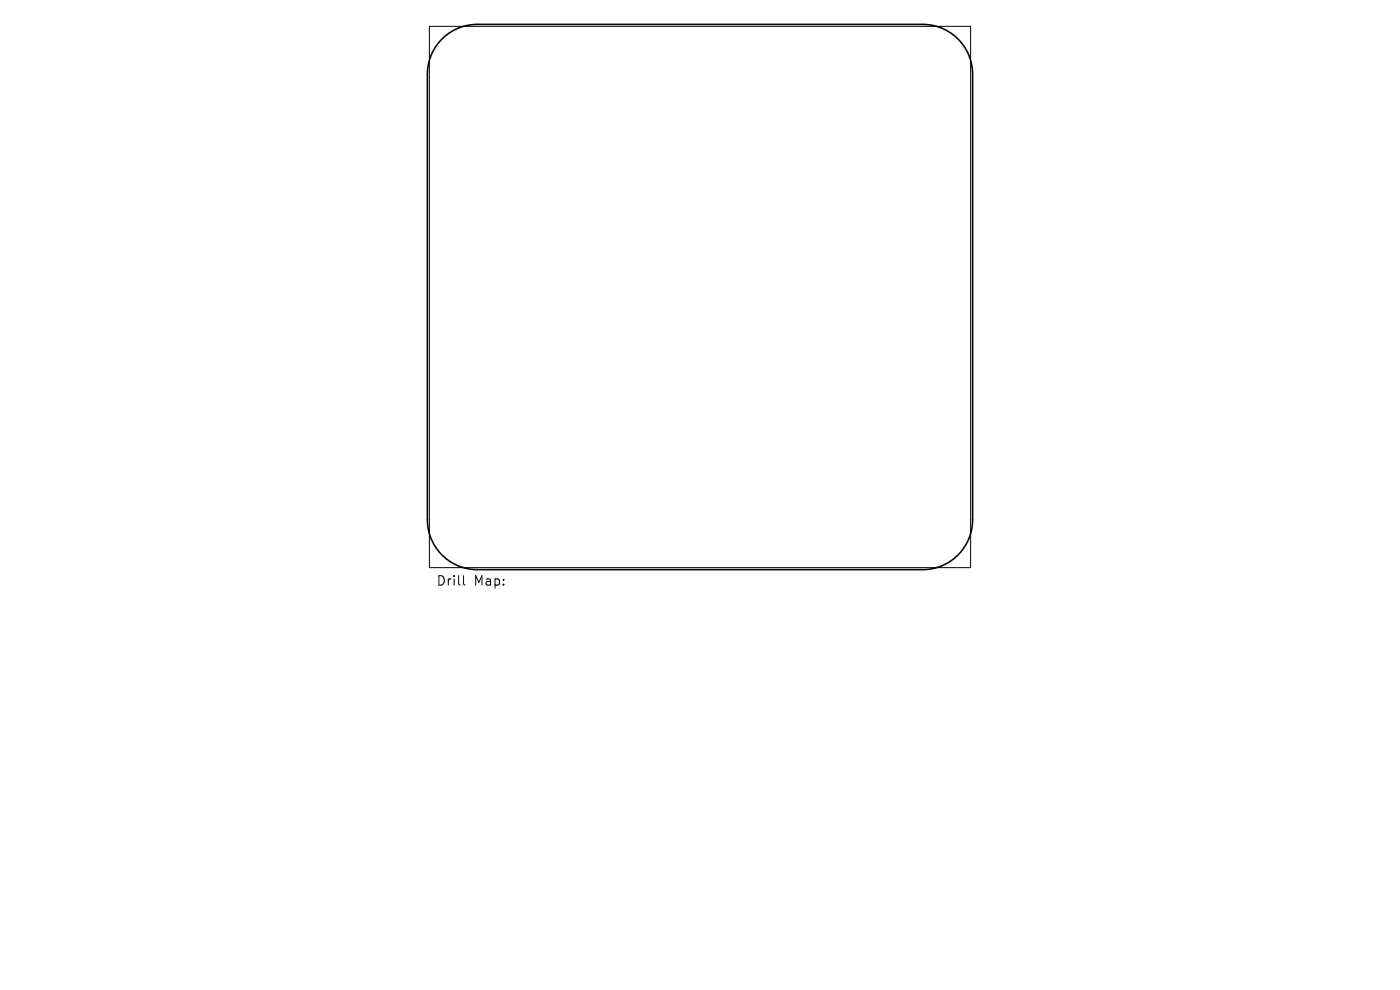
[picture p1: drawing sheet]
<svg xmlns="http://www.w3.org/2000/svg" width="297mm" height="210mm" viewBox="0 0 297 210" stroke-linecap="round" stroke-linejoin="round" font-family="sans-serif">
<defs><g id="words">
<g font-size="2.8">
<text x="92.5" y="124.5">Drill</text>
<text x="100.5" y="124.5">Map:</text>
</g>
</g></defs>
<path d="M91.1 5.6h114.8v114.8h-114.8zM98.3 122.1v1.7l.3 .3" fill="none" stroke="#000" stroke-width=".21"/>
<path d="M93.8 8.2a10.6 10.6 0 0 1 7.5-3h94.4a10.6 10.6 0 0 1 10.6 10.6v94.4a10.6 10.6 0 0 1-10.6 10.6h-94.4a10.6 10.6 0 0 1-10.6-10.6v-94.4a10.6 10.6 0 0 1 3.1-7.6z" fill="none" stroke="#000" stroke-width=".33"/>
<use href="#words"/>
</svg>
